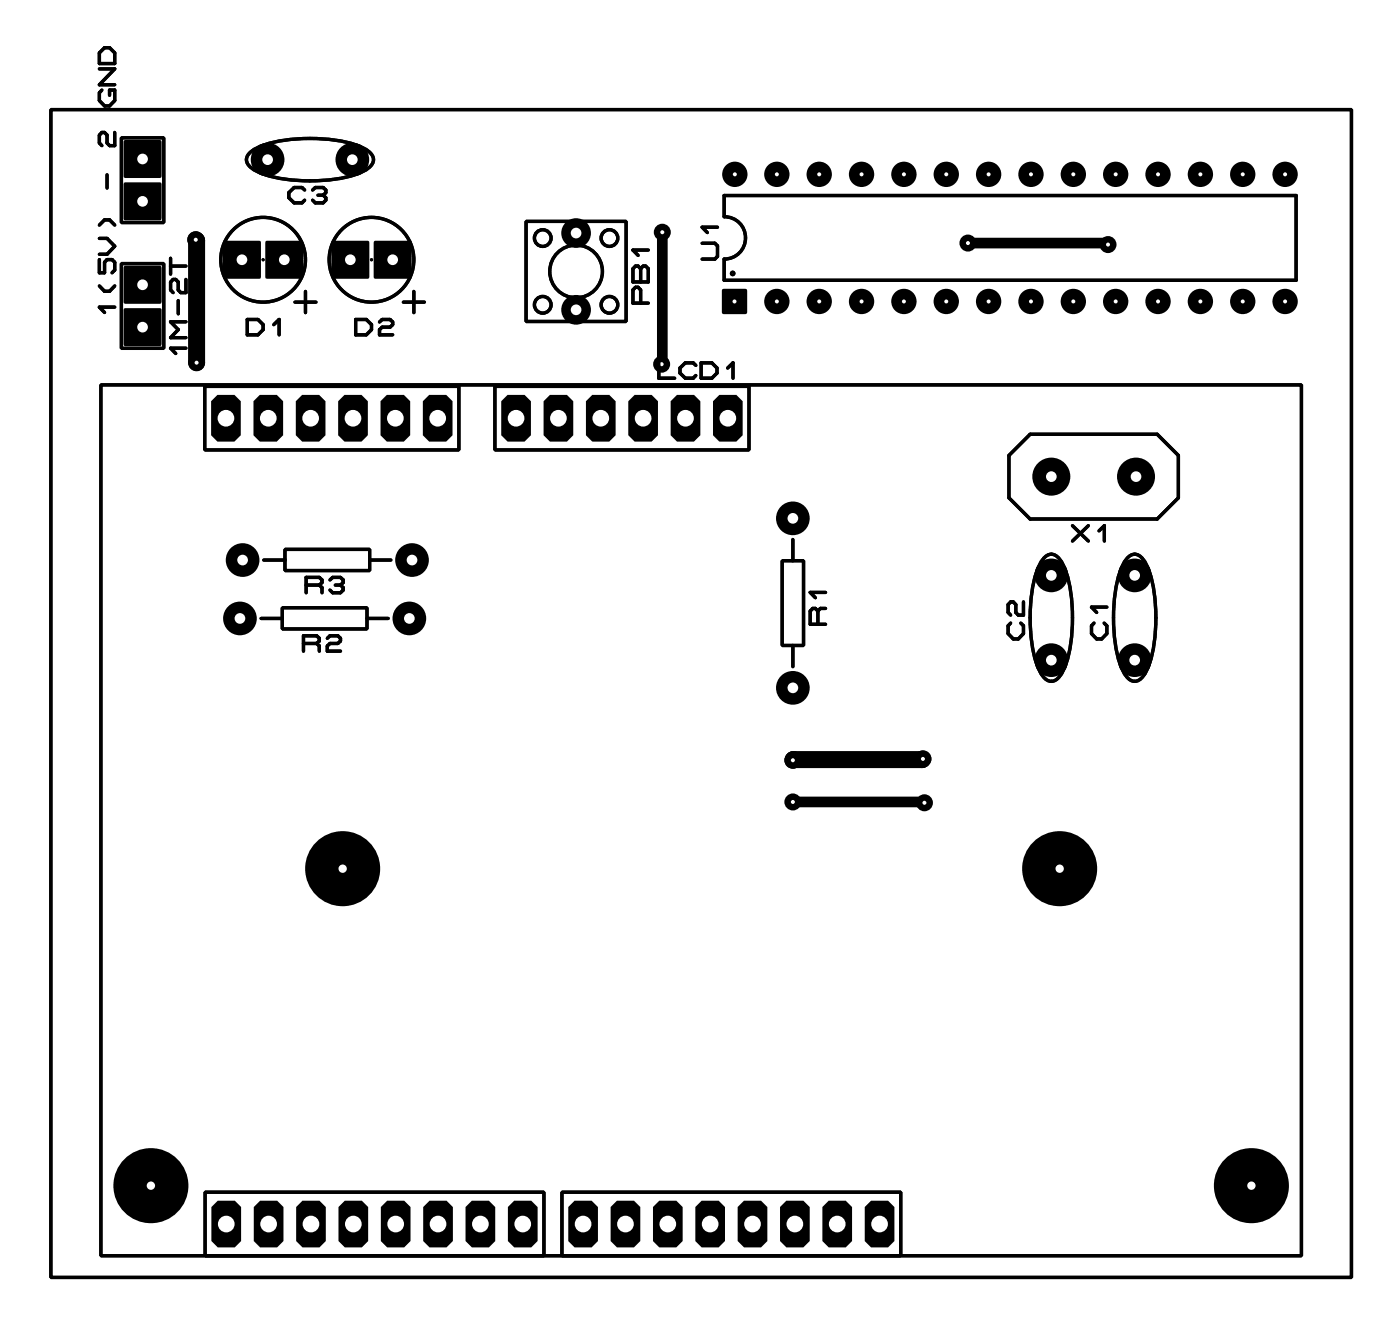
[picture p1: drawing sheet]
<svg xmlns="http://www.w3.org/2000/svg" width="84mm" height="80mm" viewBox="0 0 84 80" stroke-linecap="round" stroke-linejoin="round" font-family="sans-serif">
<g fill="#000">
<path d="M7.4 11h2.3v2.2h-2.3z" fill-rule="evenodd"/>
<path d="M7.4 8.4h2.3v2.2h-2.3z" fill-rule="evenodd"/>
<path d="M7.4 16h2.3v2.2h-2.3z" fill-rule="evenodd"/>
<path d="M7.4 18.5h2.3v2.2h-2.3z" fill-rule="evenodd"/>
<path d="M13.4 14.5h2.2v2.2h-2.2z" fill-rule="evenodd"/>
<path d="M15.9 14.5h2.3v2.2h-2.3z" fill-rule="evenodd"/>
<path d="M19.9 14.5h2.2v2.2h-2.2z" fill-rule="evenodd"/>
<path d="M22.4 14.5h2.3v2.2h-2.3z" fill-rule="evenodd"/>
<path d="M43.3 17.3h1.5v1.5h-1.5z" fill-rule="evenodd"/>
<path d="M13 23.7h1.1l.3 .3v2.1l-.3 .4h-1.1l-.3-.4v-2.1z" fill-rule="evenodd"/>
<path d="M15.6 23.7h1l.4 .3v2.1l-.4 .4h-1l-.4-.4v-2.1z" fill-rule="evenodd"/>
<path d="M18.1 23.7h1l.4 .3v2.1l-.4 .4h-1l-.4-.4v-2.1z" fill-rule="evenodd"/>
<path d="M20.7 23.7h1l.4 .3v2.1l-.4 .4h-1l-.4-.4v-2.1z" fill-rule="evenodd"/>
<path d="M23.2 23.7h1l.4 .3v2.1l-.4 .4h-1l-.4-.4v-2.1z" fill-rule="evenodd"/>
<path d="M25.7 23.7h1.1l.3 .3v2.1l-.3 .4h-1.1l-.3-.4v-2.1z" fill-rule="evenodd"/>
<path d="M30.4 23.7h1.1l.3 .3v2.1l-.3 .4h-1.1l-.3-.4v-2.1z" fill-rule="evenodd"/>
<path d="M33 23.7h1l.4 .3v2.1l-.4 .4h-1l-.4-.4v-2.1z" fill-rule="evenodd"/>
<path d="M35.5 23.7h1l.4 .3v2.1l-.4 .4h-1l-.4-.4v-2.1z" fill-rule="evenodd"/>
<path d="M38.1 23.7h1l.4 .3v2.1l-.4 .4h-1l-.4-.4v-2.1z" fill-rule="evenodd"/>
<path d="M40.6 23.7h1l.4 .3v2.1l-.4 .4h-1l-.4-.4v-2.1z" fill-rule="evenodd"/>
<path d="M43.1 23.7h1.1l.3 .3v2.1l-.3 .4h-1.1l-.3-.4v-2.1z" fill-rule="evenodd"/>
<path d="M13.1 72h1l.4 .3v2.1l-.4 .4h-1l-.4-.4v-2.1z" fill-rule="evenodd"/>
<path d="M15.6 72h1l.4 .3v2.1l-.4 .4h-1l-.4-.4v-2.1z" fill-rule="evenodd"/>
<path d="M18.1 72h1.1l.3 .3v2.1l-.3 .4h-1.1l-.3-.4v-2.1z" fill-rule="evenodd"/>
<path d="M20.7 72h1l.4 .3v2.1l-.4 .4h-1l-.4-.4v-2.1z" fill-rule="evenodd"/>
<path d="M23.2 72h1l.4 .3v2.1l-.4 .4h-1l-.4-.4v-2.1z" fill-rule="evenodd"/>
<path d="M25.8 72h1l.4 .3v2.1l-.4 .4h-1l-.4-.4v-2.1z" fill-rule="evenodd"/>
<path d="M28.3 72h1l.4 .3v2.1l-.4 .4h-1l-.4-.4v-2.1z" fill-rule="evenodd"/>
<path d="M30.8 72h1.1l.3 .3v2.1l-.3 .4h-1.1l-.3-.4v-2.1z" fill-rule="evenodd"/>
<path d="M34.5 72h1l.4 .3v2.1l-.4 .4h-1l-.4-.4v-2.1z" fill-rule="evenodd"/>
<path d="M37 72h1l.4 .3v2.1l-.4 .4h-1l-.4-.4v-2.1z" fill-rule="evenodd"/>
<path d="M39.5 72h1.1l.3 .3v2.1l-.3 .4h-1.1l-.3-.4v-2.1z" fill-rule="evenodd"/>
<path d="M42.1 72h1l.4 .3v2.1l-.4 .4h-1l-.4-.4v-2.1z" fill-rule="evenodd"/>
<path d="M44.6 72h1l.4 .3v2.1l-.4 .4h-1l-.4-.4v-2.1z" fill-rule="evenodd"/>
<path d="M47.2 72h1l.4 .3v2.1l-.4 .4h-1l-.4-.4v-2.1z" fill-rule="evenodd"/>
<path d="M49.7 72h1l.4 .3v2.1l-.4 .4h-1l-.4-.4v-2.1z" fill-rule="evenodd"/>
<path d="M52.2 72h1.1l.3 .3v2.1l-.3 .4h-1.1l-.3-.4v-2.1z" fill-rule="evenodd"/>
<circle cx="11.7" cy="14.4" r=".51"/>
<circle cx="11.8" cy="14.4" r=".51"/>
<circle cx="16" cy="9.6" r="1.01"/>
<circle cx="21.1" cy="9.6" r="1.01"/>
<circle cx="34.5" cy="18.6" r=".89"/>
<circle cx="34.5" cy="14" r=".89"/>
<circle cx="39.7" cy="13.9" r=".51"/>
<circle cx="44.1" cy="10.5" r=".76"/>
<circle cx="46.6" cy="18.1" r=".76"/>
<circle cx="46.6" cy="10.5" r=".76"/>
<circle cx="49.1" cy="18.1" r=".76"/>
<circle cx="49.1" cy="10.5" r=".76"/>
<circle cx="51.7" cy="18.1" r=".76"/>
<circle cx="51.7" cy="10.5" r=".76"/>
<circle cx="54.2" cy="18.1" r=".76"/>
<circle cx="54.2" cy="10.5" r=".76"/>
<circle cx="56.7" cy="18.1" r=".76"/>
<circle cx="56.7" cy="10.5" r=".76"/>
<circle cx="58" cy="14.6" r=".51"/>
<circle cx="59.3" cy="18.1" r=".76"/>
<circle cx="59.3" cy="10.5" r=".76"/>
<circle cx="61.8" cy="18.1" r=".76"/>
<circle cx="61.8" cy="10.5" r=".76"/>
<circle cx="64.4" cy="10.5" r=".76"/>
<circle cx="64.4" cy="18.1" r=".76"/>
<circle cx="66.4" cy="14.6" r=".32"/>
<circle cx="66.4" cy="14.7" r=".51"/>
<circle cx="66.9" cy="10.5" r=".76"/>
<circle cx="66.9" cy="18.1" r=".76"/>
<circle cx="69.4" cy="10.5" r=".76"/>
<circle cx="69.4" cy="18.1" r=".76"/>
<circle cx="72" cy="10.5" r=".76"/>
<circle cx="72" cy="18.1" r=".76"/>
<circle cx="74.5" cy="10.5" r=".76"/>
<circle cx="74.5" cy="18.1" r=".76"/>
<circle cx="77.1" cy="10.5" r=".76"/>
<circle cx="77.1" cy="18.1" r=".76"/>
<circle cx="11.8" cy="21.7" r=".51"/>
<circle cx="14.4" cy="37.1" r="1.01"/>
<circle cx="14.5" cy="33.6" r="1.01"/>
<circle cx="24.5" cy="37.1" r="1.01"/>
<circle cx="24.7" cy="33.6" r="1.01"/>
<circle cx="39.7" cy="21.8" r=".51"/>
<circle cx="39.7" cy="21.8" r=".32"/>
<circle cx="47.5" cy="31.1" r="1.01"/>
<circle cx="63" cy="28.6" r="1.14"/>
<circle cx="63" cy="39.6" r="1.01"/>
<circle cx="63" cy="34.5" r="1.01"/>
<circle cx="68" cy="34.5" r="1.01"/>
<circle cx="68" cy="39.6" r="1.01"/>
<circle cx="68.1" cy="28.6" r="1.14"/>
<circle cx="47.5" cy="41.2" r="1.01"/>
<circle cx="47.5" cy="45.6" r=".51"/>
<circle cx="47.5" cy="48.1" r=".51"/>
<circle cx="47.5" cy="45.6" r=".38"/>
<circle cx="47.6" cy="45.5" r=".51"/>
<circle cx="55.3" cy="45.5" r=".51"/>
<circle cx="55.4" cy="48.1" r=".32"/>
<circle cx="55.4" cy="48.1" r=".51"/>
</g>
<g fill="none" stroke="#000" stroke-width=".2">
<path d="M3 6.6h78v70h-78zM6 17.1l.3 .4h.3l.3-.4M6 15.6v.7h.3v-.6l.1-.1h.3l.2 .1v.5l-.2 .1M6 14.3h.4l.5 .5-.5 .4h-.4M6 13.5l.3-.3h.3l.3 .3M6 4.1h.9l-.9 1h.9M6.1 5.4l-.1 .2v.4l.3 .3h.3l.3-.3v-.6h-.3v.3M6.3 2.9h.3l.3 .3v.6h-.9v-.6zM6.4 10.5v.8M6.9 18.4h-.9l.3 .3M6.9 7.9v.8h-.3l-.2-.1v-.5l-.1-.2h-.2l-.1 .2v.5l.1 .1M7.3 8.3h2.5v5h-2.5z"/>
<path d="M7.3 15.8h2.5v5.1h-2.5zM10.2 15.5v.9M10.2 15.9h.9M10.7 18v.8M11.1 19.3h-.9l.5 .5-.5 .4h.9M11.1 16.7v.8h-.3l-.1-.1v-.5l-.2-.2h-.1l-.2 .2v.5l.2 .1M14.8 19.1h.7l.3 .4v.3l-.3 .3h-.7zM14.9 9.3a3.3 3.3 0 0 1 2-.9 8.8 8.8 0 0 1 5.1 .6l.3 .3 .1 .3a1.57 1.57 0 0 1-1.4 1 9 9 0 0 1-5.8-.5l-.3-.2-.1-.3zM15.8 15.6h.1M16.4 19.5l.3-.4v1M17.7 18.1h1.2M18.3 11.4l-.2-.2h-.5l-.3 .3v.3l.3 .4h.5l.2-.2"/>
<path d="M18.3 17.5v1.2M18.7 11.4l.2-.2h.5l.1 .2v.1l-.1 .2M19.1 11.7h.3M19.4 11.7l.1 .1v.2l-.1 .2h-.5l-.2-.2M21.3 19.1h.7l.3 .4v.3l-.3 .3h-.7zM22.3 15.6h.1M22.8 19.3l.1-.2h.5l.1 .2v.2l-.1 .1h-.5l-.1 .2v.3h.7M24.2 18.1h1.2M24.8 17.5v1.2M31.5 13.3h6v6h-6zM38.1 15.9h.2l.1 .2 .2-.2h.1l.2 .2v.8h-.9v-.8zM38.4 18.2v-.8l-.1-.2h-.2l-.1 .2v.8h.9"/>
<path d="M38.4 16.1v.8M38.9 15h-.9l.3 .3M42.1 14.6h.8l.1 .1v.7l-.1 .1h-.8M43 13.6h-.9l.3 .3M43.4 11.7h34.3v5.1h-34.3v-1.3a1.27 1.27 0 0 0 1.3-1.2 1.27 1.27 0 0 0-1.3-1.3zM6 23.1h72v52.2h-72zM11.1 20.9h-.9l.3 .3M12.3 23.2h15.2v3.8h-15.2zM15.7 37.1h1.2M15.8 33.6h1.3M16.9 36.4h5.1v1.3h-5.1zM17.1 32.9h5.1v1.3h-5.1z"/>
<path d="M18.2 38.6h.8M18.4 35.1h.7M19 38.6l.1-.2v-.1l-.1-.2h-.8v.9M19 38.6l.1 .1v.3M19.1 35.1l.2-.2v-.1l-.2-.2h-.7v.9M19.1 35.1l.2 .1v.3M19.6 38.3l.2-.2h.5l.1 .2v.1l-.1 .2h-.5l-.2 .1v.3h.8M19.8 34.8l.1-.2h.5l.2 .2v.1l-.2 .2M20.1 35.1h.3M20.4 35.1l.2 .1v.2l-.2 .1h-.5l-.1-.1M22 37.1h1.3M22.2 33.6h1.2"/>
<path d="M29.7 23.2h15.2v3.8h-15.2zM39.5 21.7v1h1M41.7 21.9l-.1-.2h-.5l-.3 .4v.3l.3 .3h.5l.1-.2M42 21.7h.7l.3 .4v.3l-.3 .3h-.7zM43.6 22.1l.4-.4v1M46.9 33.6h1.3v5.1h-1.3zM47.5 32.3v1.3M47.5 38.7v1.3M49 36.6l-.1-.1h-.2l-.1 .1v.8h.9M49 36.6v.8M49.5 35.5h-.9l.3 .3M49.5 36.5h-.3l-.2 .1"/>
<path d="M60.5 27.3l1.3-1.3h7.6l1.3 1.3v2.5l-1.3 1.3h-7.6l-1.3-1.3zM60.6 37.3l-.1 .2v.5l.3 .3h.3l.3-.3v-.5l-.2-.2M61.4 36.1v.8h-.3l-.2-.2v-.5l-.1-.1h-.2l-.1 .1v.5l.1 .2M62.8 33.3l.2-.1a1.58 1.58 0 0 1 1 1.4 8.9 8.9 0 0 1-.4 5.9l-.3 .2-.3 .1a1.57 1.57 0 0 1-.9-1.4 9 9 0 0 1 .4-5.8zM64.3 31.5l1 .9M65.3 31.5l-1 .9M65.6 37.3l-.1 .2v.5l.3 .3h.3l.3-.3v-.5l-.2-.2M65.9 31.8l.3-.3v.9M66.4 36.4h-.9l.3 .3M67.8 33.3l.2-.1a1.58 1.58 0 0 1 1 1.4 8.9 8.9 0 0 1-.4 5.9l-.3 .2-.3 .1a1.57 1.57 0 0 1-.9-1.4 9 9 0 0 1 .4-5.8zM12.3 71.5h20.3v3.8h-20.3zM33.7 71.5h20.3v3.8h-20.3z"/>
<circle cx="15.8" cy="15.6" r="2.54"/>
<circle cx="22.3" cy="15.6" r="2.54"/>
<circle cx="32.5" cy="18.3" r=".5"/>
<circle cx="32.5" cy="14.3" r=".5"/>
<circle cx="34.5" cy="16.3" r="1.58"/>
<circle cx="36.5" cy="14.3" r=".5"/>
<circle cx="36.5" cy="18.3" r=".5"/>
<circle cx="43.9" cy="16.4" r=".07"/>
</g>
<path d="M11.7 14.4l.1 7.3M55.3 45.5l-7.8 .1" fill="none" stroke="#000" stroke-width="1"/>
<path d="M39.7 13.9v7.9M58 14.6h8.4v.1M47.5 48.1h7.9" fill="none" stroke="#000" stroke-width=".64"/>
<circle cx="47.5" cy="45.6" r=".12" fill="#fff"/>
<circle cx="55.3" cy="45.5" r=".38" fill="#000"/>
<circle cx="55.3" cy="45.5" r=".12" fill="#fff"/>
<circle cx="39.7" cy="13.9" r=".38" fill="#000"/>
<circle cx="39.7" cy="13.9" r=".12" fill="#fff"/>
<circle cx="39.7" cy="21.8" r=".38" fill="#000"/>
<circle cx="39.7" cy="21.8" r=".12" fill="#fff"/>
<circle cx="58" cy="14.6" r=".38" fill="#000"/>
<circle cx="58" cy="14.6" r=".12" fill="#fff"/>
<circle cx="66.4" cy="14.7" r=".38" fill="#000"/>
<circle cx="66.4" cy="14.7" r=".12" fill="#fff"/>
<circle cx="47.5" cy="48.1" r=".38" fill="#000"/>
<circle cx="47.5" cy="48.1" r=".12" fill="#fff"/>
<circle cx="55.4" cy="48.1" r=".38" fill="#000"/>
<circle cx="55.4" cy="48.1" r=".12" fill="#fff"/>
<circle cx="11.8" cy="21.7" r=".38" fill="#000"/>
<circle cx="11.8" cy="21.7" r=".12" fill="#fff"/>
<circle cx="11.7" cy="14.4" r=".38" fill="#000"/>
<circle cx="11.7" cy="14.4" r=".12" fill="#fff"/>
<path d="M13.1 23.8h.9l.3 .3v1.9l-.3 .3h-.9l-.3-.3v-1.9z" fill-rule="evenodd" fill="#000"/>
<circle cx="13.5" cy="25.1" r=".5" fill="#fff"/>
<path d="M15.6 23.8h.9l.3 .3v1.9l-.3 .3h-.9l-.3-.3v-1.9z" fill-rule="evenodd" fill="#000"/>
<circle cx="16.1" cy="25.1" r=".5" fill="#fff"/>
<path d="M18.2 23.8h.9l.3 .3v1.9l-.3 .3h-.9l-.3-.3v-1.9z" fill-rule="evenodd" fill="#000"/>
<circle cx="18.6" cy="25.1" r=".5" fill="#fff"/>
<path d="M20.7 23.8h.9l.3 .3v1.9l-.3 .3h-.9l-.3-.3v-1.9z" fill-rule="evenodd" fill="#000"/>
<circle cx="21.2" cy="25.1" r=".5" fill="#fff"/>
<path d="M23.2 23.8h1l.3 .3v1.9l-.3 .3h-1l-.3-.3v-1.9z" fill-rule="evenodd" fill="#000"/>
<circle cx="23.7" cy="25.1" r=".5" fill="#fff"/>
<path d="M25.8 23.8h.9l.3 .3v1.9l-.3 .3h-.9l-.3-.3v-1.9z" fill-rule="evenodd" fill="#000"/>
<circle cx="26.2" cy="25.1" r=".5" fill="#fff"/>
<path d="M30.5 23.8h.9l.3 .3v1.9l-.3 .3h-.9l-.3-.3v-1.9z" fill-rule="evenodd" fill="#000"/>
<circle cx="30.9" cy="25.1" r=".5" fill="#fff"/>
<path d="M33 23.8h.9l.3 .3v1.9l-.3 .3h-.9l-.3-.3v-1.9z" fill-rule="evenodd" fill="#000"/>
<circle cx="33.5" cy="25.1" r=".5" fill="#fff"/>
<path d="M35.6 23.8h.9l.3 .3v1.9l-.3 .3h-.9l-.3-.3v-1.9z" fill-rule="evenodd" fill="#000"/>
<circle cx="36" cy="25.1" r=".5" fill="#fff"/>
<path d="M38.1 23.8h.9l.3 .3v1.9l-.3 .3h-.9l-.3-.3v-1.9z" fill-rule="evenodd" fill="#000"/>
<circle cx="38.6" cy="25.1" r=".5" fill="#fff"/>
<path d="M40.6 23.8h1l.3 .3v1.9l-.3 .3h-1l-.3-.3v-1.9z" fill-rule="evenodd" fill="#000"/>
<circle cx="41.1" cy="25.1" r=".5" fill="#fff"/>
<path d="M43.2 23.8h.9l.3 .3v1.9l-.3 .3h-.9l-.3-.3v-1.9z" fill-rule="evenodd" fill="#000"/>
<circle cx="43.6" cy="25.1" r=".5" fill="#fff"/>
<path d="M52.3 72.1h.9l.3 .3v1.9l-.3 .3h-.9l-.3-.3v-1.9z" fill-rule="evenodd" fill="#000"/>
<circle cx="52.7" cy="73.4" r=".5" fill="#fff"/>
<path d="M49.7 72.1h1l.3 .3v1.9l-.3 .3h-1l-.3-.3v-1.9z" fill-rule="evenodd" fill="#000"/>
<circle cx="50.2" cy="73.4" r=".5" fill="#fff"/>
<path d="M47.2 72.1h.9l.3 .3v1.9l-.3 .3h-.9l-.3-.3v-1.9z" fill-rule="evenodd" fill="#000"/>
<circle cx="47.7" cy="73.4" r=".5" fill="#fff"/>
<path d="M44.7 72.1h.9l.3 .3v1.9l-.3 .3h-.9l-.3-.3v-1.9z" fill-rule="evenodd" fill="#000"/>
<circle cx="45.1" cy="73.4" r=".5" fill="#fff"/>
<path d="M42.1 72.1h.9l.3 .3v1.9l-.3 .3h-.9l-.3-.3v-1.9z" fill-rule="evenodd" fill="#000"/>
<circle cx="42.6" cy="73.4" r=".5" fill="#fff"/>
<path d="M39.6 72.1h.9l.3 .3v1.9l-.3 .3h-.9l-.3-.3v-1.9z" fill-rule="evenodd" fill="#000"/>
<circle cx="40" cy="73.4" r=".5" fill="#fff"/>
<path d="M37 72.1h1l.3 .3v1.9l-.3 .3h-1l-.3-.3v-1.9z" fill-rule="evenodd" fill="#000"/>
<circle cx="37.5" cy="73.4" r=".5" fill="#fff"/>
<path d="M34.5 72.1h.9l.3 .3v1.9l-.3 .3h-.9l-.3-.3v-1.9z" fill-rule="evenodd" fill="#000"/>
<circle cx="35" cy="73.4" r=".5" fill="#fff"/>
<path d="M30.9 72.1h.9l.3 .3v1.9l-.3 .3h-.9l-.3-.3v-1.9z" fill-rule="evenodd" fill="#000"/>
<circle cx="31.3" cy="73.4" r=".5" fill="#fff"/>
<path d="M28.3 72.1h1l.3 .3v1.9l-.3 .3h-1l-.3-.3v-1.9z" fill-rule="evenodd" fill="#000"/>
<circle cx="28.8" cy="73.4" r=".5" fill="#fff"/>
<path d="M25.8 72.1h.9l.3 .3v1.9l-.3 .3h-.9l-.3-.3v-1.9z" fill-rule="evenodd" fill="#000"/>
<circle cx="26.3" cy="73.4" r=".5" fill="#fff"/>
<path d="M23.3 72.1h.9l.3 .3v1.9l-.3 .3h-.9l-.3-.3v-1.9z" fill-rule="evenodd" fill="#000"/>
<circle cx="23.7" cy="73.4" r=".5" fill="#fff"/>
<path d="M20.7 72.1h.9l.3 .3v1.9l-.3 .3h-.9l-.3-.3v-1.9z" fill-rule="evenodd" fill="#000"/>
<circle cx="21.2" cy="73.4" r=".5" fill="#fff"/>
<path d="M18.2 72.1h.9l.3 .3v1.9l-.3 .3h-.9l-.3-.3v-1.9z" fill-rule="evenodd" fill="#000"/>
<circle cx="18.6" cy="73.4" r=".5" fill="#fff"/>
<path d="M15.6 72.1h1l.3 .3v1.9l-.3 .3h-1l-.3-.3v-1.9z" fill-rule="evenodd" fill="#000"/>
<circle cx="16.1" cy="73.4" r=".5" fill="#fff"/>
<path d="M13.1 72.1h.9l.3 .3v1.9l-.3 .3h-.9l-.3-.3v-1.9z" fill-rule="evenodd" fill="#000"/>
<circle cx="13.6" cy="73.4" r=".5" fill="#fff"/>
<path d="M43.4 17.4h1.3v1.3h-1.3z" fill="#000"/>
<circle cx="44" cy="18.1" r=".12" fill="#fff"/>
<circle cx="46.6" cy="18.1" r=".63" fill="#000"/>
<circle cx="46.6" cy="18.1" r=".12" fill="#fff"/>
<circle cx="49.1" cy="18.1" r=".63" fill="#000"/>
<circle cx="49.1" cy="18.1" r=".12" fill="#fff"/>
<circle cx="51.7" cy="18.1" r=".63" fill="#000"/>
<circle cx="51.7" cy="18.1" r=".12" fill="#fff"/>
<circle cx="54.2" cy="18.1" r=".63" fill="#000"/>
<circle cx="54.2" cy="18.1" r=".12" fill="#fff"/>
<circle cx="56.7" cy="18.1" r=".63" fill="#000"/>
<circle cx="56.7" cy="18.1" r=".12" fill="#fff"/>
<circle cx="59.3" cy="18.1" r=".63" fill="#000"/>
<circle cx="59.3" cy="18.1" r=".12" fill="#fff"/>
<circle cx="61.8" cy="18.1" r=".63" fill="#000"/>
<circle cx="61.8" cy="18.1" r=".12" fill="#fff"/>
<circle cx="64.4" cy="18.1" r=".63" fill="#000"/>
<circle cx="64.4" cy="18.1" r=".12" fill="#fff"/>
<circle cx="66.9" cy="18.1" r=".63" fill="#000"/>
<circle cx="66.9" cy="18.1" r=".12" fill="#fff"/>
<circle cx="69.4" cy="18.1" r=".63" fill="#000"/>
<circle cx="69.4" cy="18.1" r=".12" fill="#fff"/>
<circle cx="72" cy="18.1" r=".63" fill="#000"/>
<circle cx="72" cy="18.1" r=".12" fill="#fff"/>
<circle cx="74.5" cy="18.1" r=".63" fill="#000"/>
<circle cx="74.5" cy="18.1" r=".12" fill="#fff"/>
<circle cx="77.1" cy="18.1" r=".63" fill="#000"/>
<circle cx="77.1" cy="18.1" r=".12" fill="#fff"/>
<circle cx="77.1" cy="10.5" r=".63" fill="#000"/>
<circle cx="77.1" cy="10.4" r=".12" fill="#fff"/>
<circle cx="74.5" cy="10.5" r=".63" fill="#000"/>
<circle cx="74.5" cy="10.4" r=".12" fill="#fff"/>
<circle cx="72" cy="10.5" r=".63" fill="#000"/>
<circle cx="72" cy="10.4" r=".12" fill="#fff"/>
<circle cx="69.4" cy="10.5" r=".63" fill="#000"/>
<circle cx="69.4" cy="10.4" r=".12" fill="#fff"/>
<circle cx="66.9" cy="10.5" r=".63" fill="#000"/>
<circle cx="66.9" cy="10.4" r=".12" fill="#fff"/>
<circle cx="64.4" cy="10.5" r=".63" fill="#000"/>
<circle cx="64.4" cy="10.4" r=".12" fill="#fff"/>
<circle cx="61.8" cy="10.5" r=".63" fill="#000"/>
<circle cx="61.8" cy="10.4" r=".12" fill="#fff"/>
<circle cx="59.3" cy="10.5" r=".63" fill="#000"/>
<circle cx="59.3" cy="10.4" r=".12" fill="#fff"/>
<circle cx="56.7" cy="10.5" r=".63" fill="#000"/>
<circle cx="56.7" cy="10.4" r=".12" fill="#fff"/>
<circle cx="54.2" cy="10.5" r=".63" fill="#000"/>
<circle cx="54.2" cy="10.4" r=".12" fill="#fff"/>
<circle cx="51.7" cy="10.5" r=".63" fill="#000"/>
<circle cx="51.7" cy="10.4" r=".12" fill="#fff"/>
<circle cx="49.1" cy="10.5" r=".63" fill="#000"/>
<circle cx="49.1" cy="10.4" r=".12" fill="#fff"/>
<circle cx="46.6" cy="10.5" r=".63" fill="#000"/>
<circle cx="46.6" cy="10.4" r=".12" fill="#fff"/>
<circle cx="44.1" cy="10.5" r=".63" fill="#000"/>
<circle cx="44.1" cy="10.4" r=".12" fill="#fff"/>
<circle cx="68.1" cy="28.6" r="1.01" fill="#000"/>
<circle cx="68.1" cy="28.6" r=".32" fill="#fff"/>
<circle cx="63" cy="28.6" r="1.01" fill="#000"/>
<circle cx="63" cy="28.6" r=".32" fill="#fff"/>
<circle cx="68" cy="39.6" r=".89" fill="#000"/>
<circle cx="68" cy="39.6" r=".32" fill="#fff"/>
<circle cx="68" cy="34.5" r=".89" fill="#000"/>
<circle cx="68" cy="34.5" r=".32" fill="#fff"/>
<circle cx="63" cy="39.6" r=".89" fill="#000"/>
<circle cx="63" cy="39.6" r=".32" fill="#fff"/>
<circle cx="63" cy="34.5" r=".89" fill="#000"/>
<circle cx="63" cy="34.5" r=".32" fill="#fff"/>
<path d="M7.5 11.1h2.1v2h-2.1z" fill="#000"/>
<circle cx="8.5" cy="12.1" r=".32" fill="#fff"/>
<path d="M7.5 8.5h2.1v2h-2.1z" fill="#000"/>
<circle cx="8.5" cy="9.5" r=".32" fill="#fff"/>
<path d="M7.5 16.1h2.1v2h-2.1z" fill="#000"/>
<circle cx="8.5" cy="17.1" r=".32" fill="#fff"/>
<path d="M7.5 18.6h2.1v2h-2.1z" fill="#000"/>
<circle cx="8.5" cy="19.6" r=".32" fill="#fff"/>
<path d="M16 14.6h2.1v2h-2.1z" fill="#000"/>
<circle cx="17" cy="15.6" r=".32" fill="#fff"/>
<path d="M13.5 14.6h2v2h-2z" fill="#000"/>
<circle cx="14.5" cy="15.6" r=".32" fill="#fff"/>
<path d="M22.5 14.6h2.1v2h-2.1z" fill="#000"/>
<circle cx="23.5" cy="15.6" r=".32" fill="#fff"/>
<path d="M20 14.6h2v2h-2z" fill="#000"/>
<circle cx="21" cy="15.6" r=".32" fill="#fff"/>
<circle cx="34.5" cy="18.6" r=".76" fill="#000"/>
<circle cx="34.5" cy="18.6" r=".32" fill="#fff"/>
<circle cx="34.5" cy="14" r=".76" fill="#000"/>
<circle cx="34.5" cy="14" r=".32" fill="#fff"/>
<circle cx="21.1" cy="9.6" r=".89" fill="#000"/>
<circle cx="21.1" cy="9.6" r=".32" fill="#fff"/>
<circle cx="16" cy="9.6" r=".89" fill="#000"/>
<circle cx="16" cy="9.6" r=".32" fill="#fff"/>
<circle cx="24.7" cy="33.6" r=".89" fill="#000"/>
<circle cx="24.7" cy="33.6" r=".32" fill="#fff"/>
<circle cx="14.5" cy="33.6" r=".89" fill="#000"/>
<circle cx="14.5" cy="33.6" r=".32" fill="#fff"/>
<circle cx="24.5" cy="37.1" r=".89" fill="#000"/>
<circle cx="24.5" cy="37.1" r=".32" fill="#fff"/>
<circle cx="14.4" cy="37.1" r=".89" fill="#000"/>
<circle cx="14.4" cy="37.1" r=".32" fill="#fff"/>
<circle cx="47.5" cy="31.1" r=".89" fill="#000"/>
<circle cx="47.5" cy="31.1" r=".32" fill="#fff"/>
<circle cx="47.5" cy="41.2" r=".89" fill="#000"/>
<circle cx="47.5" cy="41.2" r=".32" fill="#fff"/>
<circle cx="75" cy="71.1" r="2.25" fill="#000"/>
<circle cx="75" cy="71.1" r=".25" fill="#fff"/>
<circle cx="9" cy="71.1" r="2.25" fill="#000"/>
<circle cx="9" cy="71.1" r=".25" fill="#fff"/>
<circle cx="20.5" cy="52.1" r="2.25" fill="#000"/>
<circle cx="20.5" cy="52.1" r=".25" fill="#fff"/>
<circle cx="63.5" cy="52.1" r="2.25" fill="#000"/>
<circle cx="63.5" cy="52.1" r=".25" fill="#fff"/>
<g fill="none" stroke="#000" stroke-width=".2">
<path d="M3 6.6h78v70h-78zM6 17.1l.3 .4h.3l.3-.4M6 15.6v.7h.3v-.6l.1-.1h.3l.2 .1v.5l-.2 .1M6 14.3h.4l.5 .5-.5 .4h-.4M6 13.5l.3-.3h.3l.3 .3M6 4.1h.9l-.9 1h.9M6.1 5.4l-.1 .2v.4l.3 .3h.3l.3-.3v-.6h-.3v.3M6.3 2.9h.3l.3 .3v.6h-.9v-.6zM6.4 10.5v.8M6.9 18.4h-.9l.3 .3M6.9 7.9v.8h-.3l-.2-.1v-.5l-.1-.2h-.2l-.1 .2v.5l.1 .1M7.3 8.3h2.5v5h-2.5z"/>
<path d="M7.3 15.8h2.5v5.1h-2.5zM10.2 15.5v.9M10.2 15.9h.9M10.7 18v.8M11.1 19.3h-.9l.5 .5-.5 .4h.9M11.1 16.7v.8h-.3l-.1-.1v-.5l-.2-.2h-.1l-.2 .2v.5l.2 .1M14.8 19.1h.7l.3 .4v.3l-.3 .3h-.7zM14.9 9.3a3.3 3.3 0 0 1 2-.9 8.8 8.8 0 0 1 5.1 .6l.3 .3 .1 .3a1.57 1.57 0 0 1-1.4 1 9 9 0 0 1-5.8-.5l-.3-.2-.1-.3zM15.8 15.6h.1M16.4 19.5l.3-.4v1M17.7 18.1h1.2M18.3 11.4l-.2-.2h-.5l-.3 .3v.3l.3 .4h.5l.2-.2"/>
<path d="M18.3 17.5v1.2M18.7 11.4l.2-.2h.5l.1 .2v.1l-.1 .2M19.1 11.7h.3M19.4 11.7l.1 .1v.2l-.1 .2h-.5l-.2-.2M21.3 19.1h.7l.3 .4v.3l-.3 .3h-.7zM22.3 15.6h.1M22.8 19.3l.1-.2h.5l.1 .2v.2l-.1 .1h-.5l-.1 .2v.3h.7M24.2 18.1h1.2M24.8 17.5v1.2M31.5 13.3h6v6h-6zM38.1 15.9h.2l.1 .2 .2-.2h.1l.2 .2v.8h-.9v-.8zM38.4 18.2v-.8l-.1-.2h-.2l-.1 .2v.8h.9"/>
<path d="M38.4 16.1v.8M38.9 15h-.9l.3 .3M42.1 14.6h.8l.1 .1v.7l-.1 .1h-.8M43 13.6h-.9l.3 .3M43.4 11.7h34.3v5.1h-34.3v-1.3a1.27 1.27 0 0 0 1.3-1.2 1.27 1.27 0 0 0-1.3-1.3zM6 23.1h72v52.2h-72zM11.1 20.9h-.9l.3 .3M12.3 23.2h15.2v3.8h-15.2zM15.7 37.1h1.2M15.8 33.6h1.3M16.9 36.4h5.1v1.3h-5.1zM17.1 32.9h5.1v1.3h-5.1z"/>
<path d="M18.2 38.6h.8M18.4 35.1h.7M19 38.6l.1-.2v-.1l-.1-.2h-.8v.9M19 38.6l.1 .1v.3M19.1 35.1l.2-.2v-.1l-.2-.2h-.7v.9M19.1 35.1l.2 .1v.3M19.6 38.3l.2-.2h.5l.1 .2v.1l-.1 .2h-.5l-.2 .1v.3h.8M19.8 34.8l.1-.2h.5l.2 .2v.1l-.2 .2M20.1 35.1h.3M20.4 35.1l.2 .1v.2l-.2 .1h-.5l-.1-.1M22 37.1h1.3M22.2 33.6h1.2"/>
<path d="M29.7 23.2h15.2v3.8h-15.2zM39.5 21.7v1h1M41.7 21.9l-.1-.2h-.5l-.3 .4v.3l.3 .3h.5l.1-.2M42 21.7h.7l.3 .4v.3l-.3 .3h-.7zM43.6 22.1l.4-.4v1M46.9 33.6h1.3v5.1h-1.3zM47.5 32.3v1.3M47.5 38.7v1.3M49 36.6l-.1-.1h-.2l-.1 .1v.8h.9M49 36.6v.8M49.5 35.5h-.9l.3 .3M49.5 36.5h-.3l-.2 .1"/>
<path d="M60.5 27.3l1.3-1.3h7.6l1.3 1.3v2.5l-1.3 1.3h-7.6l-1.3-1.3zM60.6 37.3l-.1 .2v.5l.3 .3h.3l.3-.3v-.5l-.2-.2M61.4 36.1v.8h-.3l-.2-.2v-.5l-.1-.1h-.2l-.1 .1v.5l.1 .2M62.8 33.3l.2-.1a1.58 1.58 0 0 1 1 1.4 8.9 8.9 0 0 1-.4 5.9l-.3 .2-.3 .1a1.57 1.57 0 0 1-.9-1.4 9 9 0 0 1 .4-5.8zM64.3 31.5l1 .9M65.3 31.5l-1 .9M65.6 37.3l-.1 .2v.5l.3 .3h.3l.3-.3v-.5l-.2-.2M65.9 31.8l.3-.3v.9M66.4 36.4h-.9l.3 .3M67.8 33.3l.2-.1a1.58 1.58 0 0 1 1 1.4 8.9 8.9 0 0 1-.4 5.9l-.3 .2-.3 .1a1.57 1.57 0 0 1-.9-1.4 9 9 0 0 1 .4-5.8zM12.3 71.5h20.3v3.8h-20.3zM33.7 71.5h20.3v3.8h-20.3z"/>
<circle cx="15.8" cy="15.6" r="2.54"/>
<circle cx="22.3" cy="15.6" r="2.54"/>
<circle cx="32.5" cy="18.3" r=".5"/>
<circle cx="32.5" cy="14.3" r=".5"/>
<circle cx="34.5" cy="16.3" r="1.58"/>
<circle cx="36.5" cy="14.3" r=".5"/>
<circle cx="36.5" cy="18.3" r=".5"/>
<circle cx="43.9" cy="16.4" r=".07"/>
</g>
</svg>
